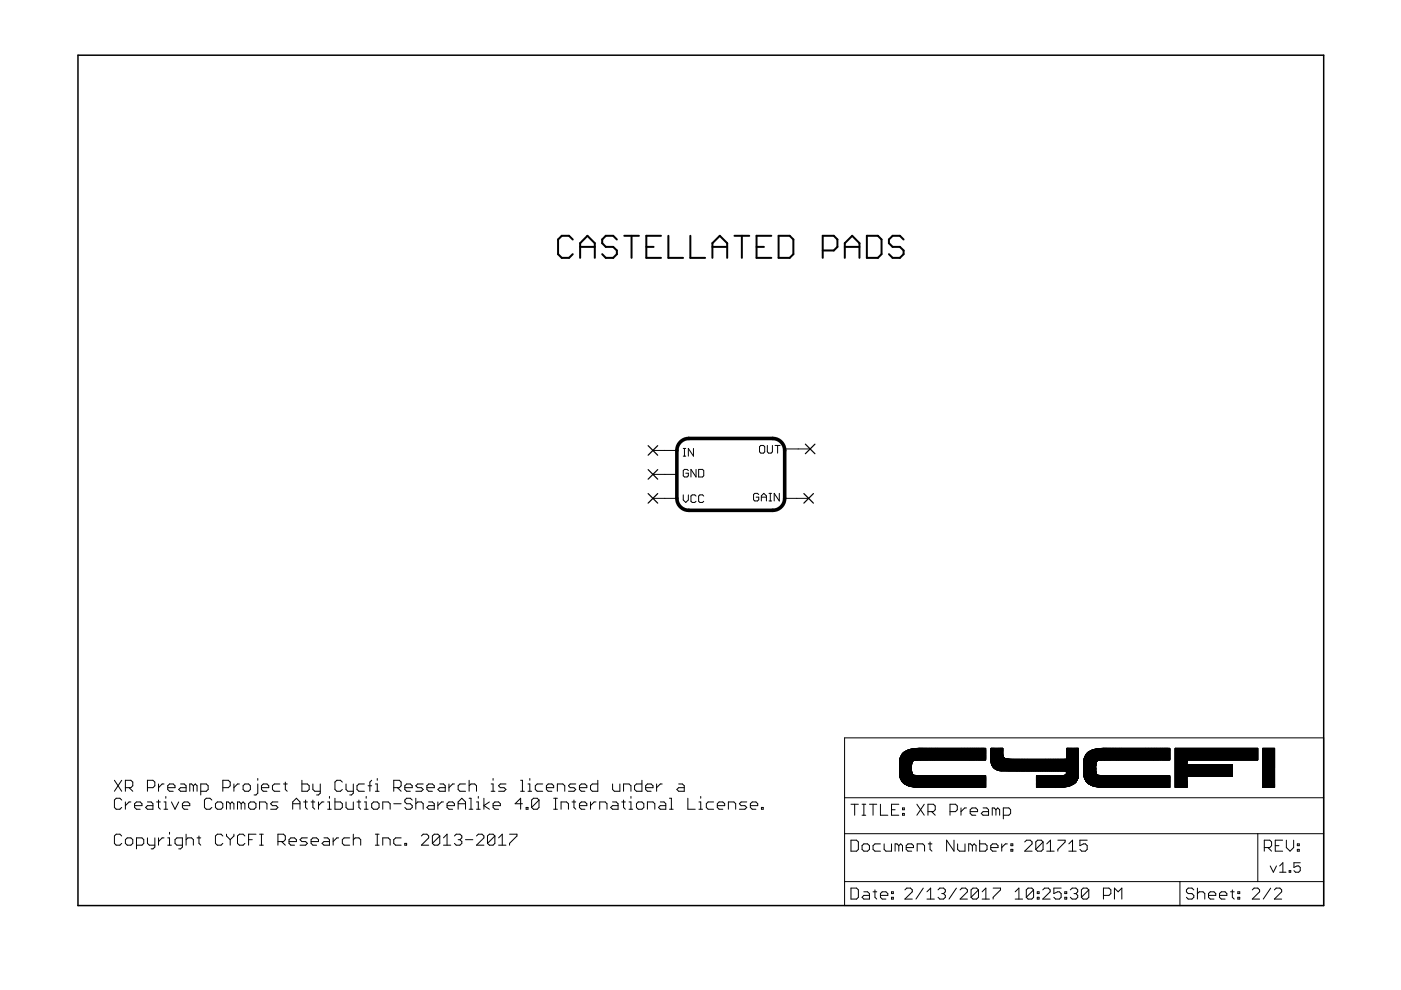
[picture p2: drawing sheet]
<svg xmlns="http://www.w3.org/2000/svg" width="297mm" height="210mm" viewBox="0 0 297 210" stroke-linecap="round" stroke-linejoin="round" font-family="sans-serif">
<g fill="none" stroke="#000" stroke-width=".21">
<path d="M138.4 95.5h5.1M144.9 96.7h.5M144.9 95.1h.5M145.1 95.1v1.6M145.9 99.8l-.2-.3h-.6l-.2 .3v1.1l.2 .2h.6l.2-.2v-.6h-.5M147 95.1v1.6l-1.1-1.6v1.6M147.6 99.5v1.6l-1.1-1.6v1.6M148.1 99.5h.8l.3 .3v1.1l-.3 .2h-.8zM161 94.7l.3-.3h.6l.2 .3v1.1l-.2 .3h-.6l-.3-.3zM162.7 94.4v1.4l.3 .3h.5l.3-.3v-1.4M164.3 94.4h1.1M164.9 94.4v1.7"/>
<path d="M166.7 95.2h5.1M138.4 100.6h5.1M138.4 105.7h5.1M144.9 104.9v1.1l.5 .5 .5-.5v-1.1M147.6 105.2l-.3-.3h-.5l-.3 .3v1.1l.3 .2h.5l.3-.2M149.2 105.2l-.3-.3h-.5l-.3 .3v1.1l.3 .2h.5l.3-.2M160.9 104.9l-.3-.3h-.6l-.2 .3v1.1l.2 .2h.6l.3-.2v-.6h-.6M161.4 106.2v-1.1l.5-.5 .6 .5v1.1M161.4 105.4h1.1M163 104.6h.6M163 106.2h.6M163.3 104.6v1.6"/>
<path d="M165.2 104.6v1.6l-1.1-1.6v1.6M166.4 105.7h5M179.1 156.4h101.5v35.6h-101.5zM191.3 159.9h17.7M191.3 159.8h17.7M191.3 159.9h.1M191.3 159.8l-.2 .4M191.3 159.8l-.1 .2M191.4 159.8h17.6M191.4 159.7h17.6M191.5 159.7h17.5M191.5 159.6h17.5"/>
<path d="M191.6 159.6h17.4M191.6 159.5h17.4M191.7 159.5l-.4 .3M191.7 159.5l-.1 .1M191.7 159.4h17.3M191.8 159.4h17.2M191.9 159.3h17.1M191.9 159.3l-.6 .5M192.1 159.2h16.9M192.2 159.2h16.8M192.3 159.1h16.7M192.5 159h16.5"/>
<path d="M192.5 159l-.8 .5M192.6 159l-.7 .3M192.7 159h16.3M192.8 158.9l-.1 .1M192.9 158.9h16.1M192.9 158.9h.1M193 158.9h16M193 158.9l-.5 .1M193.1 158.9h-.1M193.2 158.9h-.1M193.3 158.8v.1M193.6 158.8h-.1"/>
<path d="M193.7 158.8l-.7 .1M193.7 158.8h-.1M193.7 158.8h15.3M193.9 158.7l-.1 .1M194 158.7h.1M194.1 158.7h14.9M194.2 158.7h-.1M194.5 158.7h-.1M194.7 158.7h14.3v2.4h-18.2M194.8 158.7h-.1M194.9 158.7l-1.2 .1M208.6 158.7h.2"/>
<path d="M208.9 158.7l.1 .3-16.6 .1M209 159.3h-17M209 160h-17.7l-.2 .1h17.9M209 158.8h-15.6M210.1 159.1h2.5M210.1 159h2.5M210.1 158.9h2.5M210.1 158.8h2.5M210.1 158.7h2.5M210.1 160h2.5M210.1 159.9h2.5M210.1 159.8h2.5"/>
<path d="M210.1 159.7h2.5M210.1 159.6h2.5M210.1 159.5h2.5M210.1 159.4h2.5M210.1 159.3h2.5M210.1 159.2h2.5M210.1 158.7h.1M210.2 158.7h-.1M212.6 158.7h-2.5M226.2 159.1h2.5M226.2 159h2.5M226.2 158.9h2.5"/>
<path d="M226.2 158.7h2.5M226.2 160h2.5M226.2 159.9h2.5M226.2 159.8h2.5M226.2 159.7h2.5M226.2 159.6h2.5M226.2 159.5h2.5M226.2 159.4h2.5M226.2 159.3h2.5M226.2 159.2h2.5M226.3 158.7l-.1 .1h2.5h-2.5M228.6 158.7h.1h-2.5"/>
<path d="M230.3 160h17.7M230.3 159.9h17.7M230.4 159.8l-.3 .5M230.4 159.8h17.6M230.4 159.9h-.1M230.5 159.7h17.5M230.6 159.6h17.4M230.6 159.6l-.2 .3M230.7 159.5h17.3M230.7 159.5l-.3 .3M230.8 159.4h17.2M230.8 159.5l-.2 .1"/>
<path d="M231 159.3h17M231.2 159.2h16.8M231.2 159.2l-.5 .3M231.2 159.2h.1M231.4 159.1h16.6M231.4 159.1l-.2 .1M231.6 159h16.4M231.6 159l-.4 .3M231.7 159h16.3M231.9 158.9l-.4 .2M232 158.9h-.1M232.1 158.9h15.9h-16.1"/>
<path d="M232.1 158.9h-.1M232.9 158.7l-.1 .1M233.1 158.7h-.1M233.2 158.7h14.8M233.3 158.7h-.1M233.3 158.7l-1.7 .3M233.5 158.7h-.1M233.7 158.7h14.3v2.4h-18.2M233.8 158.7h-.1M234 158.7h-.7M247.6 158.7h.2M247.9 158.7l.1 .1-15.9 .1"/>
<path d="M248 158.8h-15.4M248 159.3l-17.1 .1M249.2 159.1h17.5M249.2 159h17.5M249.2 158.9h17.5M249.2 158.8h17.5M249.2 158.7h17.5M249.2 160h17.5M249.2 159.9h17.5M249.2 159.8h17.5M249.2 159.7h17.5M249.2 159.6h17.5"/>
<path d="M249.2 159.5h17.5M249.2 159.4h17.5M249.2 159.3h17.5M249.2 159.2h17.5M267.8 158.7h2.4v8.2h-2.4zM267.8 159.1h2.4M267.8 159h2.4M267.8 158.9h2.4M267.8 158.8h2.4M267.8 158.7h2.4M267.8 160h2.4M267.8 159.9h2.4"/>
<path d="M267.8 159.8h2.4M267.8 159.7h2.4M267.8 159.6h2.4M267.8 159.5h2.4M267.8 159.4h2.4M267.8 159.3h2.4M267.8 159.2h2.4M24.3 165.4l1.5 2.4M25.8 165.4l-1.5 2.4M25.8 169.6l-.4-.4h-.8l-.3 .4v1.6l.3 .4h.8l.4-.4M25.8 177.2l-.4-.3h-.8l-.3 .3v1.6l.3 .4h.8l.4-.4M26.6 167h1.1l.5-.4v-.8l-.5-.4h-1.1v2.4"/>
<path d="M26.6 170v1.6M26.6 178l.4-.3h.7l.5 .3v.8l-.5 .4h-.7l-.4-.4zM27.4 167l.8 .8M27.7 170h-.3l-.8 .8M28.5 170.8h1.6v-.4l-.4-.4h-.8l-.4 .4v.8l.4 .4h.8M28.9 179.2h1.2l.4-.4v-.8l-.4-.3h-1.2v2.3M31.3 167h1.1l.4-.4v-.8l-.4-.4h-1.1v2.4M31.3 177.7v1.1l.4 .4h1.1M31.3 170h.7l.4 .4v1.2h-1.1l-.4-.4 .4-.4h1.1M32.8 177.7v1.9l-.4 .4h-.4M33.2 170h.8M33.6 166.2v1.6"/>
<path d="M33.6 169.6v1.6l.4 .4M33.6 177.7v1.5M34.8 166.2h-.4l-.8 .8M34.8 171.6h.8M34.8 170h.4v1.6M34.8 177.7h-.4l-.8 .7M35.2 168.9v.3M35.6 167h1.5v-.4l-.4-.4h-.8l-.3 .4v.8l.3 .4h.8M35.6 179.2h.7M35.6 177.7h.3v1.5M35.9 176.5v.4M36.3 170l.8 1.6 .8-1.6"/>
<path d="M38.3 166.2h.8l.4 .4v1.2h-1.2l-.4-.4 .4-.4h1.2M38.7 179.2h-1.2l-.4-.4v-.8l.4-.3h1.2v1.9l-.4 .4h-.4M38.7 170.8h1.5v-.4l-.4-.4h-.7l-.4 .4v.8l.4 .4h.7M39.5 176.9v2.3M39.5 178l.3-.3h.8l.4 .3v1.2M41 166.6l-.4-.4h-.4v1.6M41 166.6v1.2M41 166.6l.4-.4 .4 .4v1.2M41.8 177.7h.8M42.2 177.2v1.6l.4 .4M42.6 167.8h1.1l.4-.4v-.8l-.4-.4h-1.1v2.4M44.9 169.6l-.4-.4h-.8l-.4 .4v1.6l.4 .4h.8l.4-.4"/>
<path d="M45.7 170.4l.4-.4h.8l.3 .4v.8l-.3 .4h-.8l-.4-.4zM47.2 167h1.2l.4-.4v-.8l-.4-.4h-1.2v2.4M47.2 177.2l-.3-.3h-.8l-.4 .3v1.6l.4 .4h.8l.3-.4M48 176.9v.3l.8 .8M48.8 170.4v1.2M48.8 178v1.2M48.8 170.4l.4-.4 .4 .4v1.2M48.8 170.4l-.4-.4h-.4v1.6M49.6 166.2v1.6M49.6 176.9v.3l-.8 .8M50.8 166.2h-.4l-.8 .8M51.1 170.4l-.3-.4h-.4v1.6"/>
<path d="M51.1 170.4v1.2M51.1 170.4l.4-.4 .4 .4v1.2M51.9 166.2h.8l.4 .4v.8l-.4 .4h-.8l-.4-.4v-.8zM51.9 177.2l-.4-.3h-.7l-.4 .3v1.6l.4 .4h.7l.4-.4M52.7 170.4l.4-.4h.8l.4 .4v.8l-.4 .4h-.8l-.4-.4zM52.7 178h.8M54.3 176.9h-1.6v2.3M54.7 166.2v2l-.4 .4h-.4M54.7 165.1v.3M55 171.6v-1.6h1.2l.4 .4v1.2M55 176.9h.8M55 179.2h.8"/>
<path d="M55.4 167h1.6v-.4l-.4-.4h-.8l-.4 .4v.8l.4 .4h.8M55.4 176.9v2.3M58.9 178.4h1.2l.4-.4v-.8l-.4-.3h-1.2v2.3M58.9 170h-1.1l-.4 .4 .4 .4h.7l.4 .4-.4 .4h-1.1M59.3 166.2h-1.1l-.4 .4v.8l.4 .4h1.1M59.7 178.4l.8 .8M60.1 166.2h.8M60.5 165.8v1.6l.4 .4M61.3 178.4h1.5v-.4l-.4-.3h-.7l-.4 .3v.8l.4 .4h.7M62.1 171.6v-1.6l.7-.8 .8 .8v1.6M62.1 170.4h1.5M64 165.4v2.4h1.2l.4-.4v-.8l-.4-.4h-1.2"/>
<path d="M64.4 170h.8M64.8 169.6v1.6l.4 .4M65.2 177.7h-1.2l-.4 .3 .4 .4h.8l.4 .4-.4 .4h-1.2M66 170h.7M66 178.4h1.5v-.4l-.4-.3h-.8l-.3 .3v.8l.3 .4h.8M66.3 166.2v1.2l.4 .4h1.2M66.3 169.6v1.6l.4 .4M67.5 170v1.6M67.9 166.2v2l-.4 .4h-.4M68.7 170h-.4l-.8 .8M68.7 177.7h.8l.3 .3v1.2h-1.1l-.4-.4 .4-.4h1.1M69.5 171.6h.7"/>
<path d="M69.5 170h.3v1.6M69.8 168.9v.3M70.6 177.7v1.5M71 169.2v2.4h1.2l.4-.4v-.8l-.4-.4h-1.2M71.8 177.7h-.4l-.8 .7M72.6 165.8l-.4-.4h-.8l-.4 .4v1.6l.4 .4h.8l.4-.4M73.4 166.2v1.2l.3 .4h1.2M73.4 170v1.2l.3 .4h1.2v-1.6M74.1 177.7h-1.1l-.4 .3v.8l.4 .4h1.1M74.9 166.2v2l-.4 .4h-.4M74.9 176.9v2.3M74.9 178l.4-.3h.8l.4 .3v1.2"/>
<path d="M75.7 170h.8M76.1 169.6v1.6l.4 .4M77.3 166.2h-1.2l-.4 .4v.8l.4 .4h1.2M77.3 171.6h.7M77.3 170h.3v1.6M77.6 168.9v.3M78 166.6h.8M78.8 165.4l-.4 .4v2M78.8 170.4l.4-.4h.8l.4 .4v.8l-.4 .4h-.8l-.4-.4zM79.6 166.2h.4v1.6M79.6 167.8h.8M79.6 176.9h.8"/>
<path d="M79.6 179.2h.8M80 165.1v.3M80 176.9v2.3M81.2 171.6v-1.6h1.1l.4 .4v1.2M81.2 179.2v-1.5h1.1l.4 .3v1.2M83.5 167h1.2l.3-.4v-.8l-.3-.4h-1.2v2.4M83.5 170.4h1.5M84.3 167l.7 .8M85 177.7h-1.1l-.4 .3v.8l.4 .4h1.1M85.8 167h1.6v-.4l-.4-.4h-.8l-.4 .4v.8l.4 .4h.8M85.8 178.8h.4v.4h-.4zM87.4 169.6l-.4-.4h-.8l-.4 .4v.4l.4 .4h.8l.4 .4v.4l-.4 .4h-.8l-.4-.4"/>
<path d="M88.2 170.4l.4-.4h.7l.4 .4v1.2M88.2 169.2v2.4M89.3 177.2l.4-.3h.8l.4 .3v.5l-1.6 1.5h1.6M89.7 166.2h-1.1l-.4 .4 .4 .4h.7l.4 .4-.4 .4h-1.1M90.5 167h1.6v-.4l-.4-.4h-.8l-.4 .4v.8l.4 .4h.8M90.9 170h.8l.4 .4v1.2h-1.2l-.4-.4 .4-.4h1.2M92.8 170v1.6M93.2 166.2h.8l.4 .4v1.2h-1.2l-.4-.4 .4-.4h1.2M93.2 177.2l-.4-.3h-.7l-.4 .3v1.6M93.2 177.2v1.6l-.4 .4h-.7l-.4-.4M93.2 177.2l-1.5 1.6M94 170h-.4l-.8 .8"/>
<path d="M94 177.7l.8-.8v2.3M94 179.2h1.6M94.8 170.8h1.6v-.4l-.4-.4h-.8l-.4 .4v.8l.4 .4h.8M95.2 166.2v1.6M96.4 166.2h-.4l-.8 .8M96.4 177.2l.3-.3h.8l.4 .3v.5l-.4 .3M97.1 171.6v-1.6l.8-.8 .8 .8v1.6M97.1 170.4h1.6M97.1 178h.4M97.5 178l.4 .4v.4l-.4 .4h-.8l-.3-.4M98.7 166.2h-1.2l-.4 .4v.8l.4 .4h1.2M98.7 178h1.5"/>
<path d="M99.5 166.6l.4-.4h.7l.4 .4v1.2M99.5 165.4v2.4M99.5 169.2h.4v2.4M99.5 171.6h.7M101 171.6h.8M101 170h.4v1.6M101 177.2l.4-.3h.8l.4 .3v.5l-1.6 1.5h1.6M101.4 168.9v.3M102.6 169.2v2.4M103.8 170l-1.2 .8 1.2 .8M104.1 166.2h.4v1.6M104.1 167.8h.8"/>
<path d="M104.5 165.1v.3M104.5 170.8h1.6v-.4l-.4-.4h-.8l-.4 .4v.8l.4 .4h.8M104.9 177.2l-.4-.3h-.7l-.4 .3v1.6M104.9 177.2v1.6l-.4 .4h-.7l-.4-.4M104.9 177.2l-1.5 1.6M105.7 179.2h1.6M105.7 177.7l.8-.8v2.3M107.3 166.2h-1.2l-.4 .4 .4 .4h.8l.4 .4-.4 .4h-1.2M108 176.9h1.6v.3l-1.6 1.6v.4M110.4 165.4h.4v2.4M110.4 167.8h.8M110.8 170.4h-1.6l1.2-1.2v2.4"/>
<path d="M111.5 171.2h.5v.4h-.5zM112 166.2h.3v1.6M112 167.8h.7M112.3 165.1v.3M114.3 169.6l-.4-.4h-.8l-.4 .4v1.6M114.3 169.6v1.6l-.4 .4h-.8l-.4-.4M114.3 169.6l-1.6 1.6M115.1 166.2h-1.2l-.4 .4v.8l.4 .4h1.2M115.8 167h1.6v-.4l-.4-.4h-.8l-.4 .4v.8l.4 .4h.8M117.4 169.2h.8M117.4 171.6h.8M117.8 169.2v2.4"/>
<path d="M118.2 167.8v-1.6h1.1l.4 .4v1.2M119 171.6v-1.6h1.1l.4 .4v1.2M121.3 170h.8M121.7 169.6v1.6l.4 .4M122.1 166.2h-1.2l-.4 .4 .4 .4h.8l.4 .4-.4 .4h-1.2M122.9 167h1.5v-.4l-.4-.4h-.7l-.4 .4v.8l.4 .4h.7M122.9 170.8h1.5v-.4l-.4-.4h-.7l-.4 .4v.8l.4 .4h.7M125.2 170v1.6M126.4 170h-.4l-.8 .8M126.7 165.4v2.4h-1.1l-.4-.4v-.8l.4-.4h1.1M127.1 171.6v-1.6h1.2l.4 .4v1.2M129.9 166.2v1.2l.4 .4h1.1v-1.6"/>
<path d="M129.9 170h.7l.4 .4v1.2h-1.1l-.4-.4 .4-.4h1.1M131.8 170h.8M132.2 167.8v-1.6h1.2l.4 .4v1.2M132.2 169.6v1.6l.4 .4M133.4 170h.4v1.6M133.4 171.6h.8M133.8 168.9v.3M134.9 170.4l.4-.4h.8l.4 .4v.8l-.4 .4h-.8l-.4-.4zM136.1 165.4v2.4h-1.2l-.4-.4v-.8l.4-.4h1.2M136.9 167h1.6v-.4l-.5-.4h-.7l-.4 .4v.8l.4 .4h.7M137.3 171.6v-1.6h1.2l.3 .4v1.2M139.2 166.2v1.6"/>
<path d="M140 170h.8l.4 .4v1.2h-1.2l-.4-.4 .4-.4h1.2M140.4 166.2h-.4l-.8 .8M141.9 169.2h.4v2.4M141.9 171.6h.8M143.9 166.2h.8l.4 .4v1.2h-1.2l-.4-.4 .4-.4h1.2M145.8 169.2v2.4h1.6M148.2 171.6h.8M148.2 170h.4v1.6M148.6 168.9v.3M151.3 170h-1.2l-.3 .4v.8l.3 .4h1.2M152.1 170.8h1.5v-.4l-.4-.4h-.7l-.4 .4v.8l.4 .4h.7M154.4 171.6v-1.6h1.2l.4 .4v1.2"/>
<path d="M158.3 170h-1.2l-.3 .4 .3 .4h.8l.4 .4-.4 .4h-1.1M159.1 170.8h1.6v-.4l-.4-.4h-.8l-.4 .4v.8l.4 .4h.8M161.4 171.2h.4v.4h-.4zM179.1 176.8h101.5M179.1 169.1h101.5M180.4 170.5h1.6M180.4 178.1h1.2l.4 .4v1.6l-.4 .4h-1.2zM181.2 170.5v2.3M182.8 170.5h.8M182.8 172.8h.8M182.8 179.3l.4-.4h.7l.4 .4v.8l-.4 .4h-.7l-.4-.4zM183.2 170.5v2.3"/>
<path d="M184.3 170.5h1.6M185.1 170.5v2.3M186.7 170.5v2.3h1.5M186.7 178.9h-1.2l-.4 .4v.8l.4 .4h1.2M187.5 178.9v1.2l.3 .4h1.2v-1.6M189 171.7h.8M190.6 170.5h-1.6v2.3h1.6M190.6 179.3l-.4-.4h-.4v1.6M190.6 179.3l.4-.4 .3 .4v1.2M190.6 179.3v1.2M190.8 164.5h18.2v2.4h-14.4M190.8 161.1v3.4"/>
<path d="M190.8 161.1h18.2M190.8 161.4h2.6M190.8 162l2.5 .1M190.8 163.3h2.5M190.8 163.4l2.5 .1M190.8 163.5l2.5 .1M190.8 163.8l2.5 .1M190.8 163.9l2.6 .1M190.8 164.1h2.6M190.8 164.3h2.8M190.8 164.3h2.9M190.8 164.4h3"/>
<path d="M190.8 164.4l3.8 .1M190.8 164.5h18.2M190.8 163.4h2.5M190.8 162.1h2.5M190.8 164.5l.1 .5M190.8 164.1l2.6 .1M190.8 164h2.5M190.8 163.9h2.5M190.8 163.8h2.5M190.8 163.7h2.5M190.8 163.6h2.5M190.8 163.2h2.5"/>
<path d="M190.8 163.1h2.5M190.8 163h2.5M190.8 162.9h2.5M190.8 162.8h2.5M190.8 162.7h2.5M190.8 162.6h2.5M190.8 162.5h2.5M190.8 162.4h2.5M190.8 162.3h2.5M190.8 162.2h2.5M190.8 162h2.5M190.8 161.9h2.5"/>
<path d="M190.8 161.8h2.5M190.8 161.7h2.5M190.8 161.5h2.6M190.8 164.5h.1M190.8 164.6h18.2M190.8 164.6v.1M190.8 161.1h.1M190.8 160.9h18.2M190.8 164.7h18.2M190.8 164.7l.3 .7M190.8 160.9v.5h2.7M190.8 160.8h18.2l-.2 .3"/>
<path d="M190.8 160.8h18.2M190.8 164.8h18.2M190.9 164.7v.2M190.9 164.9h18.1M190.9 160.7h18.1M190.9 160.7l-.1 .2M190.9 160.6h18.1M190.9 165l.2 .4M190.9 160.6l-.1 .5M190.9 165h18.1M190.9 160.7h.1M190.9 160.5h18.1"/>
<path d="M190.9 165.1h18.1M191 165.1h.1M191 160.5h18M191 165.1h18M191 165.2h.1M191 165.2h18M191 160.4h18M191 160.3h18M191.1 160.3h17.9M191.1 165.3h17.9M191.1 160.3l-.2 .5M191.1 165.4h17.9"/>
<path d="M191.1 165.4h.1M191.1 160.2v.1M191.1 160.3h.1M191.1 165.4l.2 .4M191.1 160.2l-.2 .4M191.1 165.4l.1 .1M191.1 160.2h17.9M191.1 165.5h17.9M191.2 165.5l.5 .6M191.2 165.5h17.8M191.2 165.6h17.8M191.2 160h17.8"/>
<path d="M191.3 165.7h17.7M191.3 165.8h17.7M191.3 171.3h.4v.4h-.4zM191.3 172.5h.4v.3h-.4zM191.4 165.8h17.6M191.4 165.8v.1M191.4 165.9h17.6M191.4 165.9h.1M191.5 165.9l.2 .2M191.5 165.9h17.5M191.5 166h17.5M191.5 166h.1"/>
<path d="M191.6 166.1h17.4M191.7 166.1l.1 .1M191.7 166.1l.4 .3M191.7 166.2h17.3M191.8 166.2h17.2M191.8 166.2l.7 .4M191.9 166.3h17.1M192 166.3h17M192.1 179.7h1.6v-.4l-.4-.4h-.8l-.4 .4v.8l.4 .4h.8M192.1 166.4h16.9M192.2 166.4h16.8M192.3 166.5h16.7"/>
<path d="M192.4 166.5h16.6M192.5 166.6h16.5M192.5 166.6l2.4 .4M192.6 166.6h.1M192.7 166.6h16.3M192.7 166.6h.1M192.8 166.6l16.2 .1M192.9 166.7h.1M193 166.7h16M193 166.7l.3 .1M193.3 162.2h.1M193.3 162.2v.1"/>
<path d="M193.3 162.3h.1M193.3 163.4h.1M193.3 163.5v.1M193.3 162v1.6M193.3 162.1v.1M193.3 163.6v.1M193.3 163.6v.2M193.3 162.1h-2.5M193.3 166.8h15.7M193.3 163.7v.4l.5 .3M193.3 161.9v.1M193.3 163.7h-2.5"/>
<path d="M193.3 163.9l.1 .2M193.3 161.7v.2M193.3 161.8h.1M193.3 161.8v.3M193.3 161.6h-2.5M193.4 161.6h-.1M193.4 164l.3 .3M193.4 161.5l-.1 .3M193.4 161.6h-2.6M193.4 161.5l-.1 .2M193.4 164.1h.1M193.4 161.4v.1"/>
<path d="M193.4 161.4l-2.6 .1M193.4 161.4h.1M193.4 164.1v.1M193.5 166.8h15.5M193.5 161.4h-.1M193.5 164.2h-2.7v.5M193.5 161.3v.1M193.5 161.3h.1M193.5 161.3l-2.7 .1M193.5 161.3l-.1 .1M193.6 161.3h.1M193.6 161.3l-.2 .1"/>
<path d="M193.7 161.2v.1M193.7 161.3h-2.9M193.7 161.3h-.2M193.7 164.3v.1M193.7 161.2h.1M193.7 166.8l.1 .1M193.8 161.2h-3M193.8 164.4l.8 .1M193.8 161.2h.1M193.9 166.9h.1M193.9 161.2h.1M193.9 164.4h.1"/>
<path d="M194.1 166.9h14.9M194.1 164.4h.1M194.1 161.2h-.1M194.2 161.1l-3.4 .1M194.3 164.4h.1M194.3 166.9h.1M194.4 170.5l1.6 2.3M194.6 164.5h.5M194.6 161.1h.1M194.9 164.5h.1M195.1 166.9l.1 .1M195.1 161.1l-1.4 .2"/>
<path d="M195.6 161.1h.1M196 170.5l-1.6 2.3M196.7 172.1h1.2l.4-.4v-.8l-.4-.4h-1.2v2.3M196.8 178.9h.8M197.2 178.5v1.6l.4 .4M197.5 172.1l.8 .7M201.4 172.1h1.2l.4-.4v-.8l-.4-.4h-1.2v2.3M202.3 178.1v2.4l-1.6-2.4v2.4M203 178.9v1.2l.4 .4h1.2v-1.6M203.8 171.3v1.5M204.9 171.3h-.4l-.7 .8M205.7 172.1h1.6v-.4l-.4-.4h-.8l-.4 .4v.8l.4 .3h.8"/>
<path d="M206.2 179.3l-.4-.4h-.4v1.6M206.2 179.3v1.2M206.2 179.3l.3-.4 .4 .4v1.2M207 161.1h-.4M207.7 178.1v2.4h1.2l.4-.4v-.8l-.4-.4h-1.2M208.3 164.5h.2M208.4 171.3h.8l.4 .4v1.1h-1.2l-.4-.3 .4-.4h1.2M208.6 164.5l.3 .1 .1 .3-18.2-.1M208.7 161.1h-.1M209 165.6l-17.7 .1M209 161h-18.2h18.2M209 160.1h-17.8l-.1 .1"/>
<path d="M210.1 179.7h1.5v-.4l-.4-.4h-.8l-.3 .4v.8l.3 .4h.8M210.1 161.1h18.6M210.1 161.2h18.6M210.1 161.3h18.6M210.1 161.4h18.6M210.1 161.5h18.6M210.1 160.2h2.5l.1 .2M210.1 160.4l2.6 .1M210.1 160.5l2.7 .1M210.1 160.6l2.8 .1 .2 .1M210.1 160.6h2.7M210.1 160.7l2.9 .1"/>
<path d="M210.1 160.8h3M210.1 160.8l3.3 .1M210.1 160.9l3.6 .1M210.1 161h18.6M210.1 160.7h2.8M210.1 160.4h2.6M210.1 160.2h2.5M210.1 160.1h2.5M210.1 161.4v.4M210.1 161.8h18.6M210.1 161.7h18.6M210.1 161.6h18.6"/>
<path d="M210.1 161.8l.1 .3M210.2 161.8h18.5M210.2 161.9h18.5M210.2 162h18.5M210.2 162.1h18.5M210.2 162.1l.3 .5M210.3 162.2h18.4M210.3 162.3h18.4M210.4 162.3h18.3M210.4 162.4h18.3M210.4 162.5h18.3M210.5 162.5h18.2"/>
<path d="M210.5 162.6h18.2M210.5 162.6l.2 .2M210.6 162.7h18.1M210.7 162.8h18M210.7 162.8l.3 .2M210.8 162.9h17.9M210.9 163h17.8M211 163h17.7M211 163l.3 .2M211.1 163.1h17.6M211.2 171.7l-.4-.4h-.4v1.5M211.2 171.7v1.1"/>
<path d="M211.2 171.7l.3-.4 .4 .4v1.1M211.2 163.1h17.5M211.3 163.2h17.4M211.3 163.2l.3 .1M211.4 163.2h17.3M211.5 163.3h17.2M211.6 163.3h17.1M211.6 163.3l.8 .2M211.9 163.4h16.8M212.2 163.4h16.5M212.4 178.9v1.6M212.6 160.2l.1 .1h-2.6"/>
<path d="M212.6 160.3h.1M212.6 160.2v.1v-1.6h-2.5v2.7M212.6 160.2l.1 .2M212.7 160.3h-2.6a2.72 2.72 0 0 0 3 3.1h.8M212.7 160.3v.1M212.7 160.4v.1M212.7 160.5l.1 .1M212.7 172.8h1.2l.4-.3v-.8l-.4-.4h-1.2v2.3M212.7 160.5h.1M212.8 160.6l.2 .1M212.9 160.6v.1M213 160.7l.1 .1"/>
<path d="M213 160.7v.1M213.1 160.8l.1 .1M213.2 160.8v.1M213.2 160.9h.3M213.3 160.9h.1M213.5 160.9h.1M213.5 160.9l.3 .1M213.6 178.9h-.4l-.8 .8M213.8 161h.4M213.8 161h.1M214.1 161h.1M214.2 163.4h.3"/>
<path d="M214.3 178.9h.4v.4h-.4zM215.1 163.4l.3 .1M217.3 178.5l.4-.4h.7l.4 .4v.4l-1.5 1.6h1.5M219.8 165.4h8.5M219.8 164.5h8.8M219.8 164.9h8.7M219.8 166.4h7.5l-.4 .2M219.8 165.7h8.4M219.8 165.3h8.6M219.8 165h8.8M219.8 164.8h8.8M219.9 164.5l-.1 .1h8.8"/>
<path d="M220 164.5h-.1M220.5 166.9l.3 .1M221.1 178.5l-.3-.4h-.8l-.4 .4v1.6M221.1 178.5v1.6l-.3 .4h-.8l-.4-.4M221.1 178.5l-1.5 1.6M221.9 178.9l.8-.8v2.4M223.7 167h.1M224.3 178.1h1.5v.4l-1.5 1.6v.4M224.3 166.9v.1M225.1 166.9h.1M225.4 164.4h-.1M225.4 166.9h-5.6"/>
<path d="M225.6 164.4h.1M225.6 166.9h-.1M225.7 164.4l-.9 .1M225.7 166.8l-.1 .1M225.7 161h-.1M225.8 166.8l-1.3 .2M225.8 166.8l-6 .1M225.8 164.4h.1M225.8 164.4h-.1M225.9 164.3h.1M225.9 163.5h.1M226 166.8h-.2"/>
<path d="M226 164.2h2.7M226 164.2h.1M226.1 163.5h2.6M226.1 164.1h.1M226.1 164v.1l2.6 .1-.1 .8M226.1 163.5v.5M226.1 163.7h2.6M226.1 163.6h2.6M226.1 163.5v.6M226.1 163.8h2.6M226.1 164h2.6l-2.6 .1M226.1 164.1l-.2 .2"/>
<path d="M226.1 164h2.6M226.1 163.9h2.6M226.1 163.5h.1M226.1 160.9h.1M226.2 161v-2.3h2.5l-.1 5.6M226.2 160.2h2.5M226.2 160.3h2.5M226.2 160.4h2.5M226.2 160.5h2.5M226.2 160.6h2.5M226.2 160.9h2.5M226.2 160.7h2.5"/>
<path d="M226.2 160.1h2.5M226.4 166.7l-6.6 .1 .4 .1M226.5 166.7l-6.7 .1M226.6 166.7h-6.8M226.6 178.9l.8-.8v2.4M226.7 166.6l-.1 .1M226.9 166.6h-7.1M226.9 166.6l-1.1 .2M227.1 166.5l-7.3 .1h7M227.1 166.5h-7.3M227.2 166.4l-7.4 .1M227.5 166.3h-7.7"/>
<path d="M227.6 166.2h-7.8M227.7 166.2h-7.9M227.8 166.1l-.1 .1M227.8 166.1l-1.1 .5M227.8 166.1h-8M227.9 166.1h-8.1M227.9 166h-.1M227.9 166h-8.1M228 165.9l-8.2 .1M228 165.9h-8.2M228.1 165.8h-.1M228.1 165.8l-8.3 .1"/>
<path d="M228.1 165.8l-.3 .3M228.1 165.8h-8.3M228.2 165.7h-.1M228.2 165.7h-8.4M228.2 165.6l-.2 .3M228.2 165.6l-8.4 .1M228.3 165.6h-8.5M228.3 165.5h-8.5M228.3 165.5h.1M228.4 165.4h-8.6M228.4 165.2v.1M228.4 165.2l-8.6 .1"/>
<path d="M228.5 165.2h-8.7M228.5 165.1l-8.7 .1M228.5 165h.1M228.5 165.1h-8.7M228.5 165l-8.7 .1M228.6 164.8l-.4 .8M228.6 165l-.5 .8M228.6 164.7h.1M228.6 164.9l-8.8 .1M228.6 164.7h-8.8h8.8M228.6 164.5v.1M228.6 164.6v.2"/>
<path d="M228.6 164.5h-8.8v2.5l5-.1M228.6 164.5h.1M228.6 164.6h-8.8M228.6 164.3l-2.8 .1M228.6 164.4h-2.9M228.6 164.4l-3.4 .1M228.6 164.3v.2M228.7 164.3l-2.9 .1M228.7 160.7l-2.5 .1h2.5M228.7 160.8h-2.5l-.3 .2M229.8 164.5h18.2v2.4h-14.4M229.8 161.1h18.2"/>
<path d="M229.8 161.5h2.6M229.8 163.4h2.5M229.8 163.8l2.6 .1M229.8 164.1h2.6M229.8 164.2h2.8M229.8 164.3h2.8M229.8 164.3h2.9M229.8 163.5h2.5M229.8 161.9h2.5h-2.5M229.8 162.9l2.5 .1M229.8 163.7h2.5h-2.5M229.8 162.1h2.5"/>
<path d="M229.8 164.6h18.2M229.8 164.1l2.7 .1M229.8 164h2.6M229.8 164h2.5M229.8 163.9h2.5M229.8 163.8h2.5M229.8 163.6h2.5M229.8 163.3h2.5M229.8 163.2h2.5M229.8 163.1h2.5M229.8 163h2.5M229.8 162.9h2.5"/>
<path d="M229.8 162.8h2.5M229.8 162.7h2.5M229.8 162.6h2.5M229.8 162.5h2.5M229.8 162.4h2.5M229.8 162.3h2.5M229.8 162.2h2.5M229.8 162h2.5M229.8 161.8h2.5M229.8 161.6h2.6M229.8 161h18.2M229.8 160.9h18.2l-.2 .2"/>
<path d="M229.8 164.6l.1 .2h18.1l-18.1-.1M229.8 161.1v3.5M229.9 160.8h18.1M229.9 164.7l.1 .3 18-.1M229.9 160.7h18.1M229.9 160.8l-.1 .3M229.9 164.8h18.1M229.9 160.6h18.1M229.9 164.9h18.1M229.9 164.9l.1 .1M229.9 165h18.1M229.9 165l.5 .8"/>
<path d="M229.9 160.6l-.1 .5M230 160.5h18M230 165l.4 .8M230 160.6l-.1 .1M230 165h18M230 165.1h18M230 165.1v.1M230 160.5h.1M230 165.2h.1M230 160.4v.1M230 160.5l-.1 .3M230 165.2h18"/>
<path d="M230 160.4h18M230.1 165.2h17.9M230.1 160.4h17.9M230.1 160.3h17.9M230.1 160.3l-.1 .1M230.1 165.3h17.9M230.2 160.2h17.8M230.2 165.5h17.8M230.2 160.1h17.8M230.2 160.1h.1M230.2 165.5l17.8 .1M230.3 165.6h17.7"/>
<path d="M230.3 165.7h17.7M230.4 165.8l.3 .3M230.4 165.8h17.6M230.4 165.8h.1M230.4 165.8l17.6 .1M230.5 178.1h-1.5v1.2l.7-.4h.4l.4 .4v.8l-.4 .4h-.8l-.3-.4M230.5 165.9h17.5M230.6 166h17.4M230.6 166l.3 .2M230.6 166.1h17.4M230.7 166.1h17.3M230.7 166.1l.8 .5"/>
<path d="M230.8 166.2h17.2M231 166.3h17M231.2 166.4h.1M231.2 166.4h16.8M231.4 166.5h16.6M231.6 166.6h16.4M231.6 166.6l2.4 .4M231.6 166.6h.2M231.7 166.6h16.3M231.8 166.6l.3 .1M231.9 166.7h16.1M232.1 166.7h15.9"/>
<path d="M232.1 166.7l.1 .1M232.2 166.8h.1M232.3 162.1h.1M232.3 162.1v.1M232.3 162.2h.1M232.3 162.2v.1M232.3 162.3h-2.5M232.3 163h.1M232.3 163.1h.1M232.3 163.4v.1M232.3 163.1v.5M232.3 162v.1"/>
<path d="M232.3 162l-2.5 .1M232.3 163.6v.2M232.3 166.8h15.7M232.3 163.8l.1 .3a.7 .7 0 0 0 .8 .3l.4 .1M232.3 161.8v2.1h-2.5M232.3 163.9h.1M232.3 161.8v.3M232.4 163.9l.1 .2M232.4 161.7h-2.6M232.4 161.6h-2.6M232.4 161.6l-.1 .2M232.4 161.6h.1"/>
<path d="M232.4 161.5l-.1 .3M232.4 161.5v.1M232.4 161.5h.1M232.4 161.4l-2.6 .1M232.4 164.1l.4 .3M232.4 161.4v.1M232.5 161.4l-.1 .1M232.5 161.4v.1M232.5 161.4h.1M232.5 161.4h-2.7M232.5 166.8h.1M232.6 161.3l-2.8 .1"/>
<path d="M232.6 161.3v.1M232.6 161.3l-.2 .1M232.6 161.3h.1M232.6 166.8h15.4M232.7 161.3l-.2 .1M232.7 161.3h-2.9M232.7 161.3h.1M232.7 161.3h-.1M232.7 161.2h.1M232.8 166.8l.2 .1M232.9 164.4h-3.1l3.8 .1M233 161.2h-.1"/>
<path d="M233.1 166.9h14.9M233.1 164.4h.1M233.1 161.2h.1M233.3 161.1l-3.5 .1h3.1M233.3 164.4h.1M233.3 166.9h.1M233.6 161.1h.5M233.6 161.1l-.9 .2M233.6 164.5h.5M233.7 161.1h-.1M234 164.5h.1M234.1 166.9l.1 .1"/>
<path d="M234.7 161.1h.1M246 161.1h-.4M247.4 164.5h.1M247.7 164.5l.3 .2h-18.2M247.7 161.1h-.1M248 165.4h-17.9h17.9M248 164.5h-18.2l.1 .5M248 160.2h-17.9l-.2 .4M248 160.8l-18.1 .1M248 165.7h-17.7M248 166.4h-16.8l.4 .2M249.2 165.4h2.4"/>
<path d="M249.2 166.2h2.5M249.2 166.6h2.5M249.2 161.1h17.5v-2.4h-17.5v8.2h2.5l-.1-2.3M249.2 166.9h2.5M249.2 166.8h2.5M249.2 166.7h2.5M249.2 166.5h2.5M249.2 161.1h17.5M249.2 161.2h2.5M249.2 161.3h2.5M249.2 161.4h2.5M249.2 161.5h2.5"/>
<path d="M249.2 163.4h12.1M249.2 163.8h12.1M249.2 164.1h12.1M249.2 164.2h12.1M249.2 164.3h12.1M249.2 164.4h12.1M249.2 164.5h12.1M249.2 163.5h12.1M249.2 160.2h17.5M249.2 160.3h17.5M249.2 160.4h17.5M249.2 160.5h17.5"/>
<path d="M249.2 160.6h17.5M249.2 160.7h17.5M249.2 160.8h17.5M249.2 160.9h17.5M249.2 161h17.5M249.2 162.1h12.1v2.5h-12.1M249.2 166.4h2.5M249.2 166.3h2.5M249.2 166.1h2.5M249.2 166h2.5M249.2 165.9h2.5M249.2 165.8h2.5"/>
<path d="M249.2 165.7h2.5M249.2 165.6h2.5M249.2 165.5h2.4M249.2 165.3h2.4M249.2 165.2h2.4M249.2 165.1h2.4M249.2 165h2.4M249.2 164.9h2.4M249.2 164.8h2.4M249.2 164.7h2.4M249.2 164.6h2.4M249.2 164h12.1"/>
<path d="M249.2 163.9h12.1M249.2 163.7h12.1M249.2 163.6h12.1M249.2 163.3h12.1M249.2 163.2h12.1M249.2 163.1h12.1M249.2 163h12.1M249.2 162.9h12.1M249.2 162.8h12.1M249.2 162.7h12.1M249.2 162.6h12.1M249.2 162.5h12.1"/>
<path d="M249.2 162.4h12.1M249.2 162.3h12.1M249.2 162.2h12.1M249.2 162.1h12.1M249.2 162h2.4M249.2 161.9h2.4M249.2 161.8h2.4M249.2 161.7h2.4M249.2 161.6h2.5M249.2 160.1h17.5M251.7 161.1l-.1 1M266.7 176.8v10.1"/>
<path d="M267.8 165.4h2.4M267.8 166.2h2.4M267.8 166.6h2.4M267.8 166.9h2.4M267.8 166.8h2.4M267.8 166.7h2.4M267.8 166.5h2.4M267.8 161.1h2.4M267.8 161.2h2.4M267.8 161.3h2.4M267.8 161.4h2.4M267.8 161.5h2.4"/>
<path d="M267.8 163.4h2.4M267.8 163.8h2.4M267.8 164.1h2.4M267.8 164.2h2.4M267.8 164.3h2.4M267.8 164.4h2.4M267.8 164.5h2.4M267.8 163.5h2.4M267.8 160.2h2.4M267.8 160.3h2.4M267.8 160.4h2.4M267.8 160.5h2.4"/>
<path d="M267.8 160.6h2.4M267.8 160.7h2.4M267.8 160.8h2.4M267.8 160.9h2.4M267.8 161h2.4M267.8 162.1h2.4M267.8 164.6h2.4M267.8 166.4h2.4M267.8 166.3h2.4M267.8 166.1h2.4M267.8 166h2.4M267.8 165.9h2.4"/>
<path d="M267.8 165.8h2.4M267.8 165.7h2.4M267.8 165.6h2.4M267.8 165.5h2.4M267.8 165.3h2.4M267.8 165.2h2.4M267.8 165.1h2.4M267.8 165h2.4M267.8 164.9h2.4M267.8 164.8h2.4M267.8 164.7h2.4M267.8 164h2.4"/>
<path d="M267.8 163.9h2.4M267.8 163.7h2.4M267.8 163.6h2.4M267.8 163.3h2.4M267.8 163.2h2.4M267.8 163.1h2.4M267.8 163h2.4M267.8 162.9h2.4M267.8 162.8h2.4M267.8 162.7h2.4M267.8 162.6h2.4M267.8 162.5h2.4"/>
<path d="M267.8 162.4h2.4M267.8 162.3h2.4M267.8 162.2h2.4M267.8 162h2.4M267.8 161.9h2.4M267.8 161.8h2.4M267.8 161.7h2.4M267.8 161.6h2.4M267.8 160.1h2.4M268.1 179.7h1.1l.4-.4v-.8l-.4-.4h-1.1v2.4M268.8 179.7l.8 .8M270.4 179.3h.8"/>
<path d="M271.9 178.1h-1.5v2.4h1.5M272.7 178.1v1.6l.8 .8 .8-.8v-1.6M275.1 178.9h.4v.4h-.4zM179.1 186.9h101.5M180.4 188.3h1.2l.4 .4v1.5l-.4 .4h-1.2zM183.2 189.1h.7l.4 .4v1.1h-1.1l-.4-.4 .4-.4h1.1M185.1 189.1h.8M185.5 188.7v1.5l.4 .4M186.7 189.8h1.5v-.3l-.4-.4h-.8l-.3 .4v.7l.3 .4h.8M189 190.2h.4v.4h-.4zM189 189.1h.4v.4h-.4zM191.9 188.7l.4-.4h.7l.4 .4v.4l-1.5 1.5h1.5"/>
<path d="M194.5 180.5v-1.6h1.1l.4 .4v1.2M195.7 188.3l-1.5 2.3M196.5 190.6h1.6M196.5 189.1l.8-.8v2.3M198.9 188.7l.4-.4h.7l.4 .4v.4l-.4 .4M199.7 189.5h.3M200 189.5l.4 .3v.4l-.4 .4h-.7l-.4-.4M202.8 188.3l-1.6 2.3M203.6 188.7l.3-.4h.8l.4 .4v.4l-1.5 1.5h1.5M207.5 188.7v1.5l-.4 .4h-.8l-.4-.4M207.5 188.7l-.4-.4h-.8l-.4 .4v1.5M207.5 188.7l-1.6 1.5"/>
<path d="M208.2 189.1l.8-.8v2.3M208.2 190.6h1.6M210.6 188.3h1.5v.4l-1.5 1.5v.4M214.3 180.1h.4v.4h-.4zM215.2 190.6h1.6M215.2 189.1l.8-.8v2.3M219.1 188.7v1.5l-.3 .4h-.8l-.4-.4M219.1 188.7l-.3-.4h-.8l-.4 .4v1.5M219.1 188.7l-1.5 1.5M219.9 190.2h.4v.4h-.4zM219.9 189.1h.4v.4h-.4zM221.1 188.7l.4-.4h.8l.4 .4v.4l-1.6 1.5h1.6"/>
<path d="M221.9 180.5h1.6M225 188.3h-1.6v1.2l.8-.4h.4l.4 .4v.7l-.4 .4h-.8l-.4-.4M225.8 189.1h.4v.4h-.4zM225.8 190.2h.4v.4h-.4zM226.6 180.5h1.6M226.9 188.7l.4-.4h.8l.4 .4v.4l-.4 .4M227.7 189.5h.4M228.1 189.5l.4 .3v.4l-.4 .4h-.8l-.4-.4M230.8 188.7v1.5l-.4 .4h-.7l-.4-.4M230.8 188.7l-.4-.4h-.7l-.4 .4v1.5M230.8 188.7l-1.5 1.5M234 189.8h1.1l.4-.3v-.8l-.4-.4h-1.1v2.3"/>
<path d="M236.3 190.6v-2.3l.8 .8 .7-.8v2.3M250.2 186.9v5.1M253.1 188.7l-.4-.4h-.8l-.4 .4v.4l.4 .4h.8l.4 .3v.4l-.4 .4h-.8l-.4-.4M253.9 189.5l.4-.4h.8l.3 .4v1.1M253.9 188.3v2.3M256.2 189.8h1.6v-.3l-.4-.4h-.8l-.4 .4v.7l.4 .4h.8M258.6 189.8h1.5v-.3l-.4-.4h-.7l-.4 .4v.7l.4 .4h.7M260.9 189.1h.8M261.3 188.7v1.5l.4 .4M262.4 190.2h.4v.4h-.4zM262.4 189.1h.4v.4h-.4zM265.5 188.7l.4-.4h.8l.4 .4v.4l-1.6 1.5h1.6"/>
<path d="M269.3 183.6l.7 1.3 .6-1.3M269.4 188.3l-1.6 2.3M270.2 188.7l.4-.4h.8l.3 .4v.4l-1.5 1.5h1.5M271.3 183.6l.7-.7v2M271.3 184.9h1.3M273.3 184.6h.4v.3h-.4zM275.1 180.1h.4v.4h-.4zM275.7 182.9h-1.4v1l1-.3 .4 .3v.7l-.4 .3h-.6l-.4-.3"/>
</g>
<g fill="none" stroke="#000" stroke-width=".42">
<path d="M121.4 50.8l-.8-.8h-1.5l-.8 .8v3.1l.8 .8h1.5l.8-.8M123 54.7v-3.1l1.5-1.6 1.6 1.6v3.1M123 52.3h3.1M130.8 50.8l-.8-.8h-1.6l-.7 .8v.8l.7 .7h1.6l.8 .8v.8l-.8 .8h-1.6l-.7-.8M132.4 50h3.1M133.9 50v4.7M137 52.3h1.6M140.1 50h-3.1v4.7h3.1M141.7 50v4.7h3.1M146.4 50v4.7h3.1M151 52.3h3.2M151 54.7v-3.1l1.6-1.6 1.6 1.6v3.1"/>
<path d="M155.7 50h3.2M157.3 50v4.7M160.4 52.3h1.6M163.5 50h-3.1v4.7h3.1M165.1 50h2.3l.8 .8v3.1l-.8 .8h-2.3zM174.4 53.1h2.4l.7-.8v-1.5l-.7-.8h-2.4v4.7M179.1 52.3h3.1M179.1 54.7v-3.1l1.6-1.6 1.5 1.6v3.1M183.8 50h2.3l.8 .8v3.1l-.8 .8h-2.3zM191.6 50.8l-.8-.8h-1.5l-.8 .8v.8l.8 .7h1.5l.8 .8v.8l-.8 .8h-1.5l-.8-.8"/>
</g>
<path d="M144.1 93.9l1.1-.8 .8-.1h17.8a2.54 2.54 0 0 1 2.6 2.5v10.2a2.54 2.54 0 0 1-2.6 2.5h-17.8a2.54 2.54 0 0 1-2.5-2.5v-10.2l.2-.9z" fill="none" stroke="#000" stroke-width=".76"/>
<path d="M137.4 94.5l2 2M137.4 99.6l2 2M139.4 94.5l-2 2M139.4 99.6l-2 2M170.8 94.2l2 2M172.8 94.2l-2 2M137.4 104.6l2 2.1M139.4 104.6l-2 2.1M170.4 104.6l2.1 2.1M172.5 104.6l-2.1 2.1" fill="none" stroke="#000" stroke-width=".25"/>
<path d="M16.5 11.7h264.1v180.3h-264.1z" fill="none" stroke="#000" stroke-width=".32"/>
</svg>
